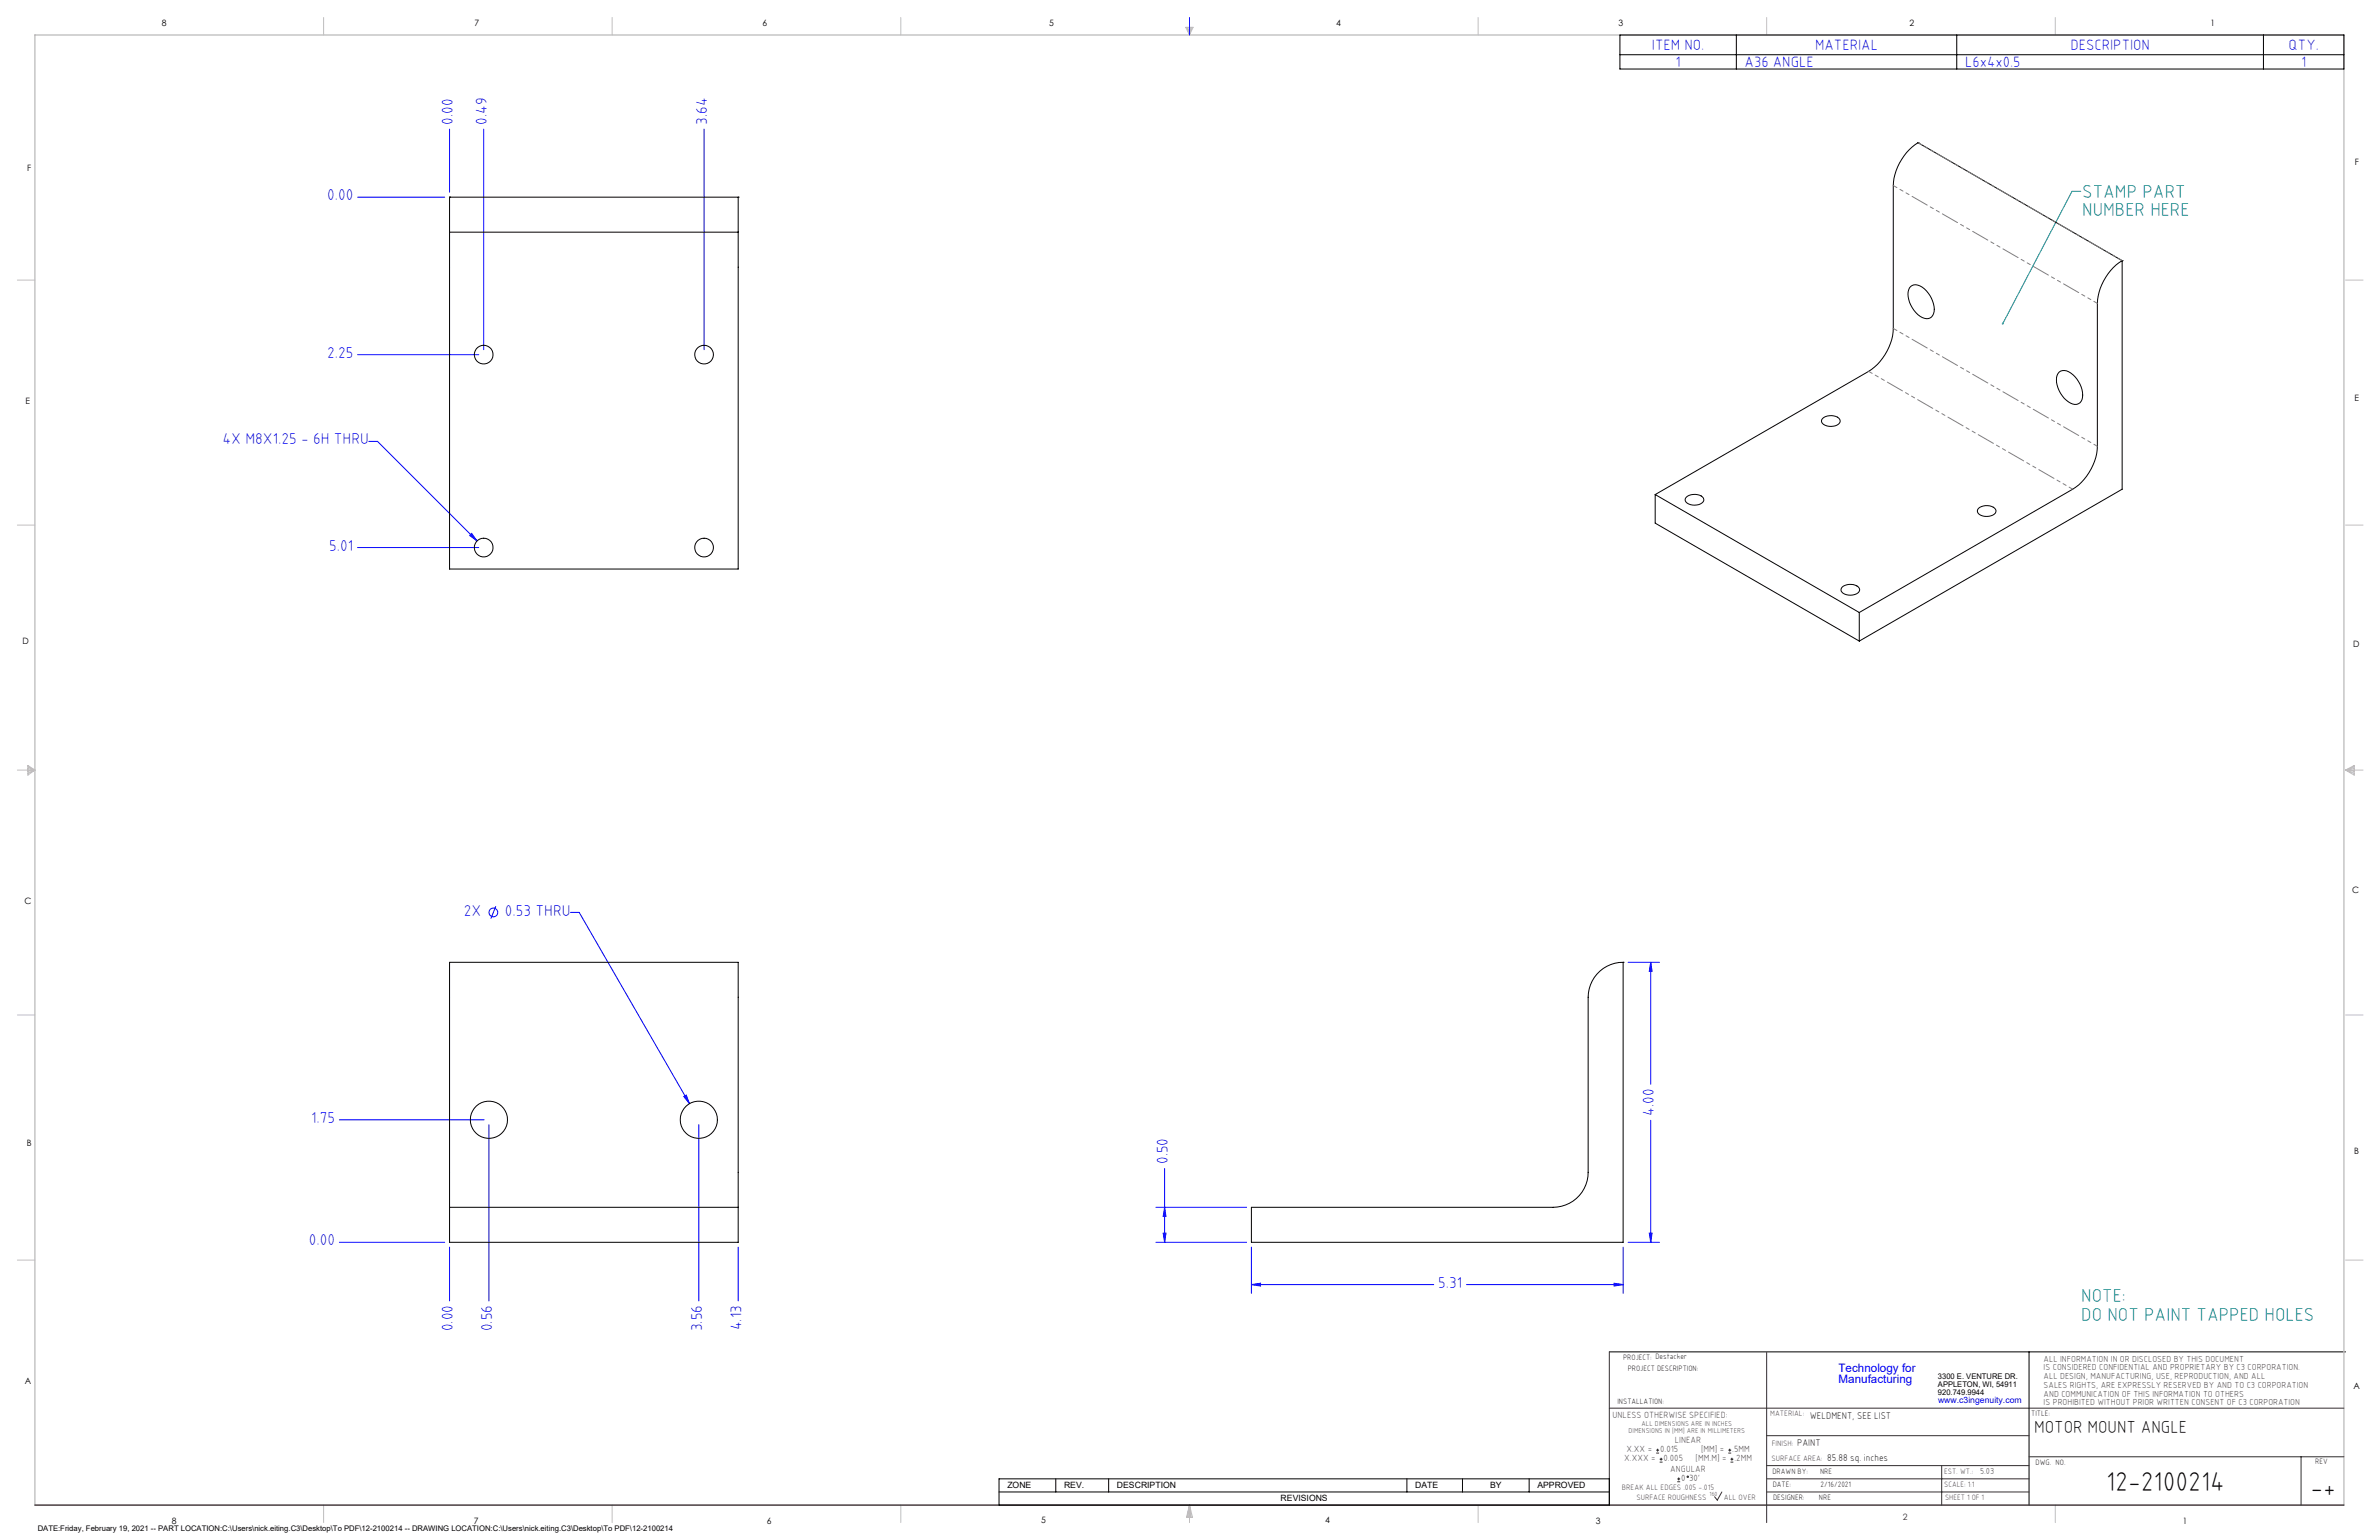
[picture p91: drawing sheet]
<svg xmlns="http://www.w3.org/2000/svg" width="864mm" height="559mm" viewBox="0 0 864 559" stroke-linecap="round" stroke-linejoin="round" font-family="sans-serif">
<defs><g id="words">
<g font-size="9.9">
<text x="764.5" y="541.1">12-2100214</text>
<text x="838.7" y="543.2">-+</text>
</g>
<g font-size="6.8" fill="#008080">
<text x="755.9" y="71.7">STAMP PART</text>
<text x="755.9" y="78.5">NUMBER HERE</text>
<text x="755.5" y="472.5">NOTE:</text>
<text x="755.5" y="479.3">DO NOT PAINT TAPPED HOLES</text>
</g>
<text font-size="6.3" x="738.4" y="519.9">MOTOR MOUNT ANGLE</text>
<g font-size="5.7" fill="#00f">
<text x="164.3" y="45.2" transform="rotate(-90 164.3 45.2)">0.00</text>
<text x="176.7" y="45.2" transform="rotate(-90 176.7 45.2)">0.49</text>
<text x="256.7" y="45.2" transform="rotate(-90 256.7 45.2)">3.64</text>
<text x="118.8" y="72.7">0.00</text>
<text x="118.8" y="129.8">2.25</text>
<text x="80.8" y="161.3">4X M8X1.25 - 6H THRU</text>
<text x="119.5" y="199.8">5.01</text>
<text x="168.4" y="332.2">2X</text>
<text x="183.3" y="332.2">0.53 THRU</text>
<text x="112.9" y="407.4">1.75</text>
<text x="600.4" y="404.9" transform="rotate(-90 600.4 404.9)">4.00</text>
<text x="423.9" y="422.4" transform="rotate(-90 423.9 422.4)">0.50</text>
<text x="112.1" y="451.9">0.00</text>
<text x="522" y="467.2">5.31</text>
<text x="164.3" y="483.1" transform="rotate(-90 164.3 483.1)">0.00</text>
<text x="178.6" y="483.1" transform="rotate(-90 178.6 483.1)">0.56</text>
<text x="254.8" y="483.1" transform="rotate(-90 254.8 483.1)">3.56</text>
<text x="269.1" y="482.7" transform="rotate(-90 269.1 482.7)">4.13</text>
</g>
<g font-size="5.4" fill="#00f">
<text x="599.7" y="18.1">ITEM NO.</text>
<text x="658.9" y="18.1">MATERIAL</text>
<text x="751.6" y="18.1">DESCRIPTION</text>
<text x="830.8" y="18.1">QTY.</text>
<text x="608.2" y="24.3">1</text>
<text x="633.3" y="24.3">A36 ANGLE</text>
<text x="713.3" y="24.3">L6x4x0.5</text>
<text x="835.3" y="24.3">1</text>
</g>
<g font-size="4.2" fill="#00f">
<text x="667.4" y="497.7">Technology for</text>
<text x="667.4" y="502">Manufacturing</text>
</g>
<g font-size="3.5">
<text x="657" y="514.9">WELDMENT, SEE LIST</text>
<text x="652.4" y="524.7">PAINT</text>
<text x="663.3" y="530.1">85.88 sq. inches</text>
</g>
<g font-size="3.3" fill="#382c30">
<text x="585.4" y="514.4">UNLESS OTHERWISE SPECIFIED:</text>
<text x="590.4" y="526.8">X.XX =</text>
<text x="602.6" y="526.8">0.015</text>
<text x="608" y="523.6">LINEAR</text>
<text x="617.5" y="526.8">[MM] =</text>
<text x="628.8" y="526.8">.5MM</text>
<text x="589.6" y="530.1">X.XXX =</text>
<text x="603.9" y="530.1">0.005</text>
<text x="606.3" y="534">ANGULAR</text>
<text x="615.5" y="530.1">[MM.M] =</text>
<text x="629.6" y="530.1">.2MM</text>
<text x="610.3" y="537.3">0</text>
<text x="613.2" y="537.3">30'</text>
</g>
<g font-size="3.2">
<text x="58.8" y="9.6">8</text>
<text x="172.3" y="9.5">7</text>
<text x="276.8" y="9.5">6</text>
<text x="380.9" y="9.6">5</text>
<text x="485" y="9.5">4</text>
<text x="587.5" y="9.5">3</text>
<text x="693.1" y="9.5">2</text>
<text x="802.4" y="9.5">1</text>
<text x="854.9" y="59.8">F</text>
<text x="9.9" y="62">F</text>
<text x="9.3" y="146.5">E</text>
<text x="854.7" y="145.5">E</text>
<text x="8.2" y="233.6">D</text>
<text x="854.3" y="234.9">D</text>
<text x="8.9" y="328.1">C</text>
<text x="853.9" y="324.1">C</text>
<text x="9.7" y="415.8">B</text>
<text x="854.6" y="418.6">B</text>
<text x="9" y="502">A</text>
<text x="854.3" y="503.9">A</text>
<text x="62.3" y="552.9">8</text>
<text x="172" y="552.9">7</text>
<text x="278.3" y="552.9">6</text>
<text x="377.9" y="552.8">5</text>
<text x="481" y="552.8">4</text>
<text x="579.3" y="552.8">3</text>
<text x="792.4" y="552.8">1</text>
</g>
<g font-size="3.2" fill="#382c30">
<text x="741.9" y="494.1">ALL INFORMATION IN OR DISCLOSED BY THIS DOCUMENT</text>
<text x="741.9" y="497.3">IS CONSIDERED CONFIDENTIAL AND PROPRIETARY BY C3 CORPORATION.</text>
<text x="741.9" y="500.4">ALL DESIGN, MANUFACTURING, USE, REPRODUCTION, AND ALL</text>
<text x="741.9" y="503.6">SALES RIGHTS, ARE EXPRESSLY RESERVED BY AND TO C3 CORPORATION</text>
<text x="741.9" y="506.8">AND COMMUNICATION OF THIS INFORMATION TO OTHERS</text>
<text x="741.9" y="510">IS PROHIBITED WITHOUT PRIOR WRITTEN CONSENT OF C3 CORPORATION</text>
<text x="718.8" y="534.7">5.03</text>
<text x="690.7" y="551.6">2</text>
</g>
<text font-size="3.1" fill="#00f" x="703.5" y="509.2">www.c3ingenuity.com</text>
<g font-size="3.1">
<text x="365.7" y="540">ZONE</text>
<text x="386.3" y="540">REV.</text>
<text x="405.5" y="540">DESCRIPTION</text>
<text x="464.9" y="544.8">REVISIONS</text>
<text x="513.7" y="540">DATE</text>
<text x="540.9" y="540">BY</text>
<text x="558.1" y="540">APPROVED</text>
</g>
<g font-size="2.8">
<text x="589.2" y="493.3">PROJECT: Destacker</text>
<text x="590.9" y="497.3">PROJECT DESCRIPTION:</text>
<text x="703.5" y="500.5">3300 E. VENTURE DR.</text>
<text x="703.5" y="503.3">APPLETON, WI, 54911</text>
<text x="587.1" y="509.6">INSTALLATION:</text>
<text x="703.5" y="506.2">920.749.9944</text>
<text x="737.3" y="513.8">TITLE:</text>
<text x="738.9" y="531.5">DWG. NO.</text>
<text x="840.5" y="531.3">REV</text>
<text x="643.4" y="534.9">DRAWN BY:</text>
<text x="643.5" y="539.7">DATE:</text>
<text x="660.7" y="534.7">NRE</text>
<text x="660.9" y="539.6">2/16/2021</text>
<text x="643.6" y="544.4">DESIGNER:</text>
<text x="660.3" y="544.3">NRE</text>
<text x="13.7" y="555.5">DATE:Friday, February 19, 2021 -- PART LOCATION:C:\Users\nick.eiting.C3\Desktop\To PDF\12-2100214 -- DRAWING LOCATION:C:\Users\nick.eiting.C3\Desktop\To PDF\12-2100214</text>
</g>
<g font-size="2.8" fill="#382c30">
<text x="642.6" y="513.8">MATERIAL:</text>
<text x="643.2" y="524.8">FINISH:</text>
<text x="643.1" y="530.1">SURFACE AREA:</text>
<text x="705.7" y="534.7">EST. WT.:</text>
<text x="705.7" y="539.7">SCALE: 1:1</text>
<text x="588.8" y="540.5">BREAK ALL EDGES .005 -.015</text>
<text x="594" y="544.2">SURFACE ROUGHNESS</text>
<text x="625.8" y="544.2">ALL OVER</text>
<text x="706.1" y="544.4">SHEET 1 OF 1</text>
</g>
<g font-size="2.5" fill="#382c30">
<text x="591.2" y="520.1">DIMENSIONS IN [MM] ARE IN MILLIMETERS</text>
<text x="595.9" y="517.3">ALL DIMENSIONS ARE IN INCHES</text>
</g>
<text font-size="2.2" fill="#382c30" x="620.6" y="542.9">160</text>
</g></defs>
<g fill="none" stroke="#000" stroke-width=".36">
<path d="M588 12.7h262.9v12.3h-262.9zM588 19.9h262.9M630.3 12.7v12.3M710.3 12.7v12.3M821.7 12.7v12.3M584.2 490.5h267.3M736.6 490.5v55.6M362.7 536.6h221.5v9.5h-221.5zM383.3 536.6v4.8M402.4 536.6v4.8M510.7 536.6v4.8M530.9 536.6v4.8"/>
<path d="M555.1 536.6v4.8M362.7 541.4h221.5"/>
</g>
<g fill="none" stroke="#c0c0c0" stroke-width=".36">
<path d="M117.5 6.4v6.3M222.2 6.4v6.3M327 6.4v6.3M430.4 9.9h2.7l-1.3 2.8zM430.9 9.9l.9 2.8M431.2 9.9l.6 2.8M432.1 9.9l-.3 2.8M432.6 9.9l-.8 2.8M536.6 6.4v6.3M641.3 6.4v6.3M746.1 6.4v6.3M6.3 101.6h6.4"/>
<path d="M851.5 101.6h6.3M6.3 190.5h6.4M851.5 190.5h6.3M6.3 279.4h6.4M10.1 277.7l2.6 1.7-2.6 1.9zM10.1 278.2l2.6 1.2M10.1 278.8l2.6 .6M12.7 279.4l-2.6 1.2M12.7 279.4l-2.6 .5M851.5 279.4h6.3M851.5 279.4l3.1 .5M851.5 279.4l3.1 1.2"/>
<path d="M851.5 279.4l3.1-1.7v3.6zM854.6 278.8l-3.1 .6M854.6 278.2l-3.1 1.2M6.3 368.3h6.4M851.5 368.3h6.3M6.3 457.2h6.4M851.5 457.2h6.3M117.5 546.1v6.4M222.2 546.1v6.4M327 546.1v6.4M431.8 546.1v6.4M431.8 546.1l1.1 4.5h-2.2z"/>
<path d="M431.8 546.1l.6 4.5M431.8 546.1l-.9 4.5M431.8 546.1l-.4 4.5M431.8 546.1l.3 4.5M536.6 546.1v6.4M746.1 546.1v6.4"/>
</g>
<path d="M12.7 546.1v-533.4h838.2v533.4" fill="none" stroke="#c0c0c0" stroke-width=".5"/>
<g fill="none" stroke="#00f" stroke-width=".36">
<path d="M431.8 6.4v6.3M163.2 46.8v22.9M175.6 46.8v80.1M255.6 46.8v80.1M129.8 71.5h31.6M129.8 128.7h44M133.9 160.2h3.2l36.1 36.1M129.8 198.7h44M171.2 193.6l2 2.7-2.7-2zM180 328.8l-1.8 4.5M207.1 331.1h3.2l40 69.4M591 349.2h11.4"/>
<path d="M599.2 349.2l.5 3.3h-1zM599.2 349.2v44.2M248.2 397.9l.9-.5 1.2 3.1zM123.2 406.3h52.5M177.5 408.1v64M253.7 408.1v64M599.2 406.5v44.3M419.6 438.1h32.9M422.8 424v26.8M422.8 438.1l.5 3.3h-1.1zM123.2 450.8h38.2M163.2 452.5v19.6"/>
<path d="M268 452.5v19.6M419.6 450.8h32.9M422.2 447.5h1.1l-.5 3.3zM454.3 452.5v16.8M589.2 452.5v16.8M591 450.8h11.4M598.7 447.5h1l-.5 3.3zM454.3 466.1l3.3-.5v1.1zM454.3 466.1h66.2M532.3 466.1h56.9M585.9 465.6l3.3 .5-3.3 .6z"/>
<circle cx="179.1" cy="331.1" r="1.59"/>
</g>
<path d="M584.2 490.5v55.6M641.3 490.7v61.8M584.2 511h266.7M641.3 520.9h95.3M641.3 531.8h95.3M641.3 536.6h95.3M704.8 531.8v14.3M736.6 528.6h114.3M835.3 528.6v17.5M625.1 541.4l-1.7 2.9-1-1.2M641.3 541.4h95.3" fill="none" stroke="#382c30" stroke-width=".36"/>
<path d="M12.7 546.1h838.2" fill="none" stroke="#382c30" stroke-width=".5"/>
<path d="M755.3 69.4h-3.1l-25.2 48" fill="none" stroke="#008080" stroke-width=".36"/>
<path d="M726.8 117.1a.34 .34 0 0 1 .6 .3 .34 .34 0 0 1-.5 .3l.1-.3-.2 .3z" fill="#008080"/>
<g fill="#00f">
<path d="M248.2 397.9l2.1 2.6-1.2-3.1zM171.2 193.6l-.7 .7 2.7 2z"/>
<path d="M454.3 466.1l3.3-.5v1.1zM585.9 465.6l3.3 .5-3.3 .6z"/>
<path d="M598.7 447.5h1l-.5 3.3zM599.2 349.2l.5 3.3h-1z"/>
<path d="M422.8 438.1l.5 3.3h-1.1zM422.2 447.5h1.1l-.5 3.3z"/>
</g>
<g fill="none" stroke="#000" stroke-width=".36">
<path d="M696.3 51.8a20 20 0 0 0-9 15.5v51.9a19.9 19.9 0 0 1-9 15.6l-77.4 44.7M696.3 51.8h.1M696.3 51.8l74.1 42.8M163.2 71.5h.1M163.2 71.5v12.7M163.2 71.5h104.8M268 71.5h.1M268 71.5v12.7M163.2 84.2v122.3h104.8v-122.3M163.2 84.2h104.8M770.4 94.6a19.8 19.8 0 0 0-9 15.5v51.9a19.9 19.9 0 0 1-9 15.5l-77.5 44.7M770.4 94.6h.1"/>
<path d="M770.4 94.6v82.9l-95.5 55.1M693.6 103.9a4.3 4.3 0 0 1 5.7 1.7 9.5 9.5 0 0 1 2.6 8.3 2.94 2.94 0 0 1-4.9 .9 9.9 9.9 0 0 1-4.1-9.7zM747.5 135a3.7 3.7 0 0 1 4.9 .9 9.6 9.6 0 0 1 3.4 9.1 2.91 2.91 0 0 1-4.9 .8 9.8 9.8 0 0 1-4.1-9.6zM661.6 151.8a4.7 4.7 0 0 1 6.2 .4 1.78 1.78 0 0 1-1.6 2.3 4.3 4.3 0 0 1-4.9-1.3v-.9zM600.9 179.5l74 42.7M600.9 179.5v10.3l74 42.8M612.1 180.4a4.7 4.7 0 0 1 6.2 .3 1.78 1.78 0 0 1-1.6 2.4 4.3 4.3 0 0 1-4.9-1.3v-1zM718.2 184.5a4.7 4.7 0 0 1 6.2 .3 1.7 1.7 0 0 1-1.6 2.3 4.2 4.2 0 0 1-4.9-1.3zM668.7 213.1a4.7 4.7 0 0 1 6.2 .3 1.74 1.74 0 0 1-1.6 2.3 4.3 4.3 0 0 1-5-1.3zM674.9 222.2v10.4M589.2 349.2h.1M163.2 438.1v-88.9h104.8v88.9"/>
<path d="M163.2 438.1v12.7h104.8v-12.7M163.2 438.1h104.8M454.3 438.1h109.5a12.7 12.7 0 0 0 12.7-12.7v-63.6a12.7 12.7 0 0 1 12.7-12.6v101.6h-134.9z"/>
<circle cx="175.6" cy="128.7" r="3.4"/>
<circle cx="255.6" cy="128.7" r="3.4"/>
<circle cx="175.6" cy="198.7" r="3.4"/>
<circle cx="255.6" cy="198.7" r="3.4"/>
<circle cx="177.5" cy="406.3" r="6.8"/>
<circle cx="253.7" cy="406.3" r="6.8"/>
</g>
<path d="M770.4 94.6l-74.1-42.8M761.4 110.1l-74.1-42.8M752.4 177.5l-74.1-42.8M761.4 162l-74.1-42.8" fill="none" stroke="#808080" stroke-width=".36" stroke-dasharray="6.3 1.3 1.3 1.3 1.3 1.3" stroke-dashoffset="4.9"/>
<g fill="none" stroke="#382c30" stroke-width=".36">
<path d="M601.2 527.3h1.1M601.2 526.2h1.1M601.7 525.7v1M602.5 530.5h1M602.5 529.5h1M603 529v1M608.9 537.7h1M608.9 536.6h1M609.4 536.1v1.1M627.4 527.3h1M627.4 526.2h1M627.9 525.7v1"/>
<path d="M628.2 530.5h1M628.2 529.5h1M628.7 529v1"/>
<circle cx="612.7" cy="535.9" r=".27"/>
</g>
<use href="#words"/>
</svg>
